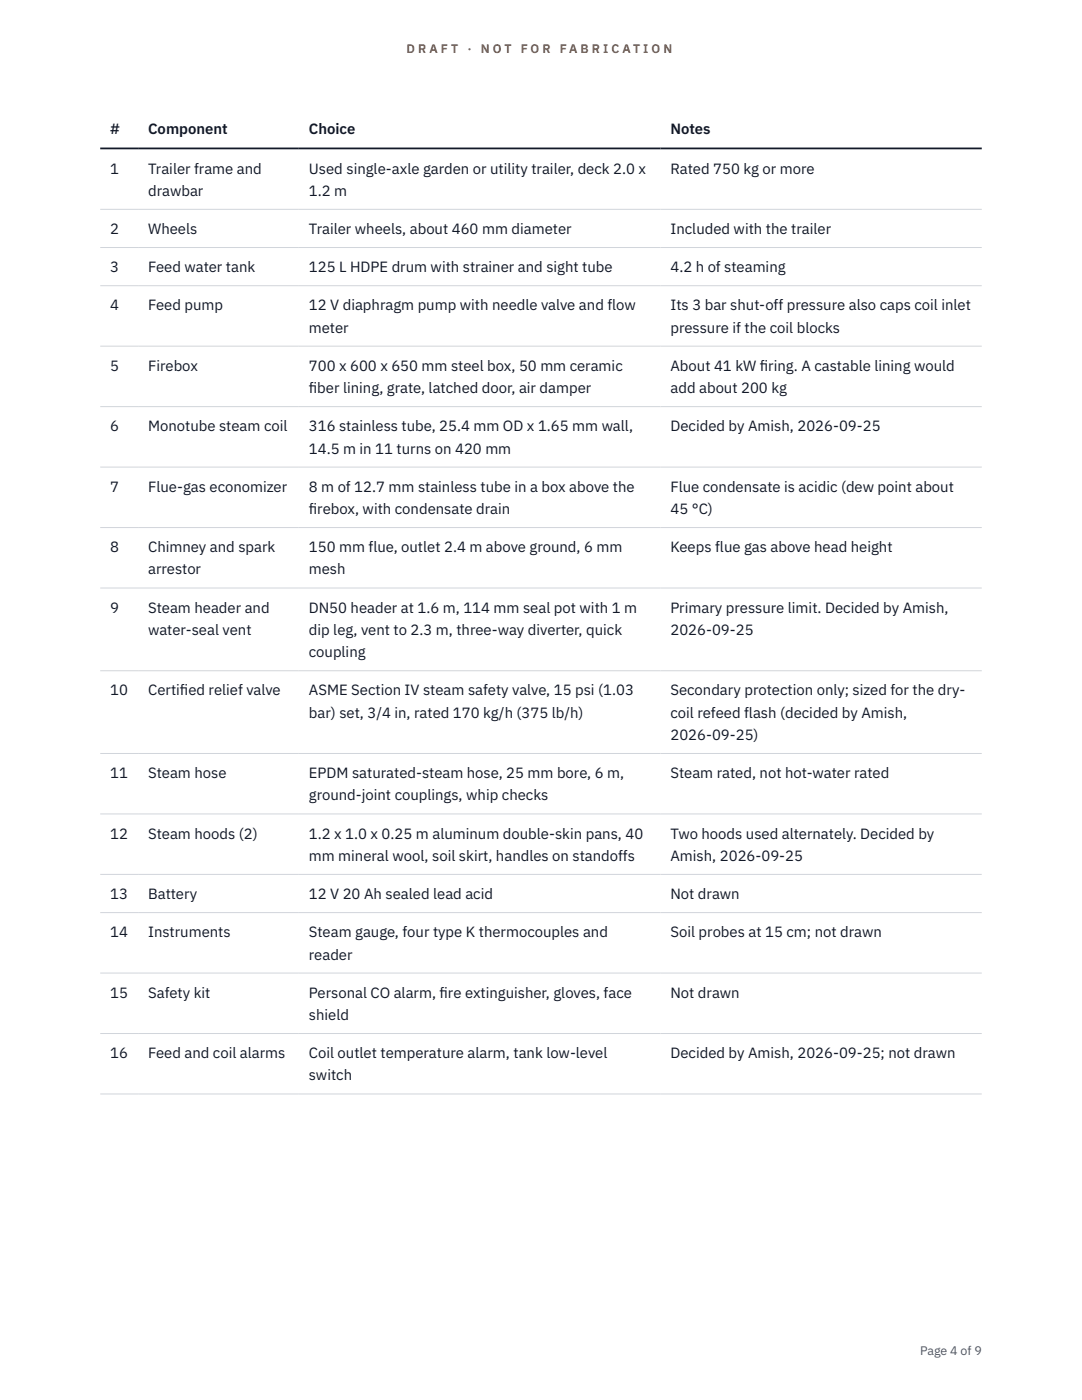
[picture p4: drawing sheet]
<svg xmlns="http://www.w3.org/2000/svg" width="216mm" height="279mm" viewBox="0 0 216 279" stroke-linecap="round" stroke-linejoin="round" font-family="sans-serif">
<defs><g id="words">
<g font-size="3" fill="#111827">
<text x="22" y="26.8">#</text>
<text x="29.6" y="26.8">Component</text>
<text x="61.6" y="26.8">Choice</text>
<text x="133.8" y="26.8">Notes</text>
<text x="22" y="34.6">1</text>
<text x="29.6" y="34.6">Trailer frame and</text>
<text x="61.6" y="34.6">Used single-axle garden or utility trailer, deck 2.0 x</text>
<text x="133.8" y="34.6">Rated 750 kg or more</text>
<text x="29.6" y="39.1">drawbar</text>
<text x="61.6" y="39.1">1.2 m</text>
<text x="22" y="46.7">2</text>
<text x="29.6" y="46.7">Wheels</text>
<text x="61.6" y="46.7">Trailer wheels, about 460 mm diameter</text>
<text x="133.8" y="46.7">Included with the trailer</text>
<text x="22" y="54.3">3</text>
<text x="29.6" y="54.3">Feed water tank</text>
<text x="61.6" y="54.3">125 L HDPE drum with strainer and sight tube</text>
<text x="133.8" y="54.3">4.2 h of steaming</text>
<text x="22" y="61.9">4</text>
<text x="29.6" y="61.9">Feed pump</text>
<text x="61.6" y="61.9">12 V diaphragm pump with needle valve and flow</text>
<text x="133.8" y="61.9">Its 3 bar shut-off pressure also caps coil inlet</text>
<text x="61.6" y="66.4">meter</text>
<text x="133.8" y="66.4">pressure if the coil blocks</text>
<text x="22" y="74">5</text>
<text x="29.6" y="74">Firebox</text>
<text x="61.6" y="74">700 x 600 x 650 mm steel box, 50 mm ceramic</text>
<text x="133.8" y="74">About 41 kW f</text>
<text x="151.6" y="74">iring. A castable lining would</text>
<text x="61.6" y="78.5">f</text>
<text x="61.6" y="78.5">iber lining, grate, latched door, air damper</text>
<text x="133.8" y="78.5">add about 200 kg</text>
<text x="22" y="86.1">6</text>
<text x="29.6" y="86.1">Monotube steam coil</text>
<text x="61.6" y="86.1">316 stainless tube, 25.4 mm OD x 1.65 mm wall,</text>
<text x="133.8" y="86.1">Decided by Amish, 2026-09-25</text>
<text x="61.6" y="90.5">14.5 m in 11 turns on 420 mm</text>
<text x="22" y="98.1">7</text>
<text x="29.6" y="98.1">Flue-gas economizer</text>
<text x="61.6" y="98.1">8 m of 12.7 mm stainless tube in a box above the</text>
<text x="133.8" y="98.1">Flue condensate is acidic (dew point about</text>
<text x="61.6" y="102.6">f</text>
<text x="61.6" y="102.6">irebox, with condensate drain</text>
<text x="133.8" y="102.6">45 °C)</text>
<text x="22" y="110.2">8</text>
<text x="29.6" y="110.2">Chimney and spark</text>
<text x="61.6" y="110.2">150 mm flue, outlet 2.4 m above ground, 6 mm</text>
<text x="133.8" y="110.2">Keeps flue gas above head height</text>
<text x="29.6" y="114.7">arrestor</text>
<text x="61.6" y="114.7">mesh</text>
<text x="22" y="122.3">9</text>
<text x="29.6" y="122.3">Steam header and</text>
<text x="61.6" y="122.3">DN50 header at 1.6 m, 114 mm seal pot with 1 m</text>
<text x="133.8" y="122.3">Primary pressure limit. Decided by Amish,</text>
<text x="29.6" y="126.7">water-seal vent</text>
<text x="61.6" y="126.7">dip leg, vent to 2.3 m, three-way diverter, quick</text>
<text x="61.6" y="131.2">coupling</text>
<text x="133.8" y="126.7">2026-09-25</text>
<text x="22" y="138.8">10</text>
<text x="29.6" y="138.8">Certif</text>
<text x="35.9" y="138.8">ied relief valve</text>
<text x="61.6" y="138.8">ASME Section IV steam safety valve, 15 psi (1.03</text>
<text x="61.6" y="143.2">bar) set, 3/4 in, rated 170 kg/h (375 lb/h)</text>
<text x="133.8" y="138.8">Secondary protection only; sized for the dry-</text>
<text x="133.8" y="143.2">coil refeed flash (decided by Amish,</text>
<text x="133.8" y="147.7">2026-09-25)</text>
<text x="22" y="155.3">11</text>
<text x="29.6" y="155.3">Steam hose</text>
<text x="61.6" y="155.3">EPDM saturated-steam hose, 25 mm bore, 6 m,</text>
<text x="133.8" y="155.3">Steam rated, not hot-water rated</text>
<text x="61.6" y="159.7">ground-joint couplings, whip checks</text>
<text x="22" y="167.4">12</text>
<text x="29.6" y="167.4">Steam hoods (2)</text>
<text x="61.6" y="167.4">1.2 x 1.0 x 0.25 m aluminum double-skin pans, 40</text>
<text x="133.8" y="167.4">Two hoods used alternately. Decided by</text>
<text x="61.6" y="171.8">mm mineral wool, soil skirt, handles on standoffs</text>
<text x="133.8" y="171.8">Amish, 2026-09-25</text>
<text x="22" y="179.4">13</text>
<text x="29.6" y="179.4">Battery</text>
<text x="61.6" y="179.4">12 V 20 Ah sealed lead acid</text>
<text x="133.8" y="179.4">Not drawn</text>
<text x="22" y="187">14</text>
<text x="29.6" y="187">Instruments</text>
<text x="61.6" y="187">Steam gauge, four type K thermocouples and</text>
<text x="61.6" y="191.5">reader</text>
<text x="133.8" y="187">Soil probes at 15 cm; not drawn</text>
<text x="22" y="199.1">15</text>
<text x="29.6" y="199.1">Safety kit</text>
<text x="61.6" y="199.1">Personal CO alarm, f</text>
<text x="61.6" y="203.6">shield</text>
<text x="87.7" y="199.1">ire extinguisher, gloves, face</text>
<text x="133.8" y="199.1">Not drawn</text>
<text x="22" y="211.2">16</text>
<text x="29.6" y="211.2">Feed and coil alarms</text>
<text x="61.6" y="211.2">Coil outlet temperature alarm, tank low-level</text>
<text x="61.6" y="215.6">switch</text>
<text x="133.8" y="211.2">Decided by Amish, 2026-09-25; not drawn</text>
</g>
<g font-size="2.5" fill="#b45309">
<text x="81.1" y="10.5">D R A F T</text>
<text x="93.3" y="10.5">·</text>
<text x="95.9" y="10.5">N O T</text>
<text x="103.9" y="10.5">F O R</text>
<text x="111.7" y="10.5">F A B R I C A T I O N</text>
</g>
<text font-size="2.5" fill="#4b5563" x="183.6" y="270.3">Page 4 of 9</text>
</g></defs>
<g fill="none" stroke="#d1d5db" stroke-width=".2">
<path d="M20 41.8h175.9M20 49.4h175.9M20 57h175.9M20 69.1h175.9M20 81.2h175.9M20 93.2h175.9M20 105.3h175.9M20 117.4h175.9M20 133.9h175.9M20 150.4h175.9M20 162.4h175.9M20 174.5h175.9"/>
<path d="M20 182.1h175.9M20 194.2h175.9M20 206.3h175.9M20 218.3h175.9"/>
</g>
<path d="M20 29.6h175.9" fill="none" stroke="#111827" stroke-width=".35"/>
<use href="#words"/>
</svg>
